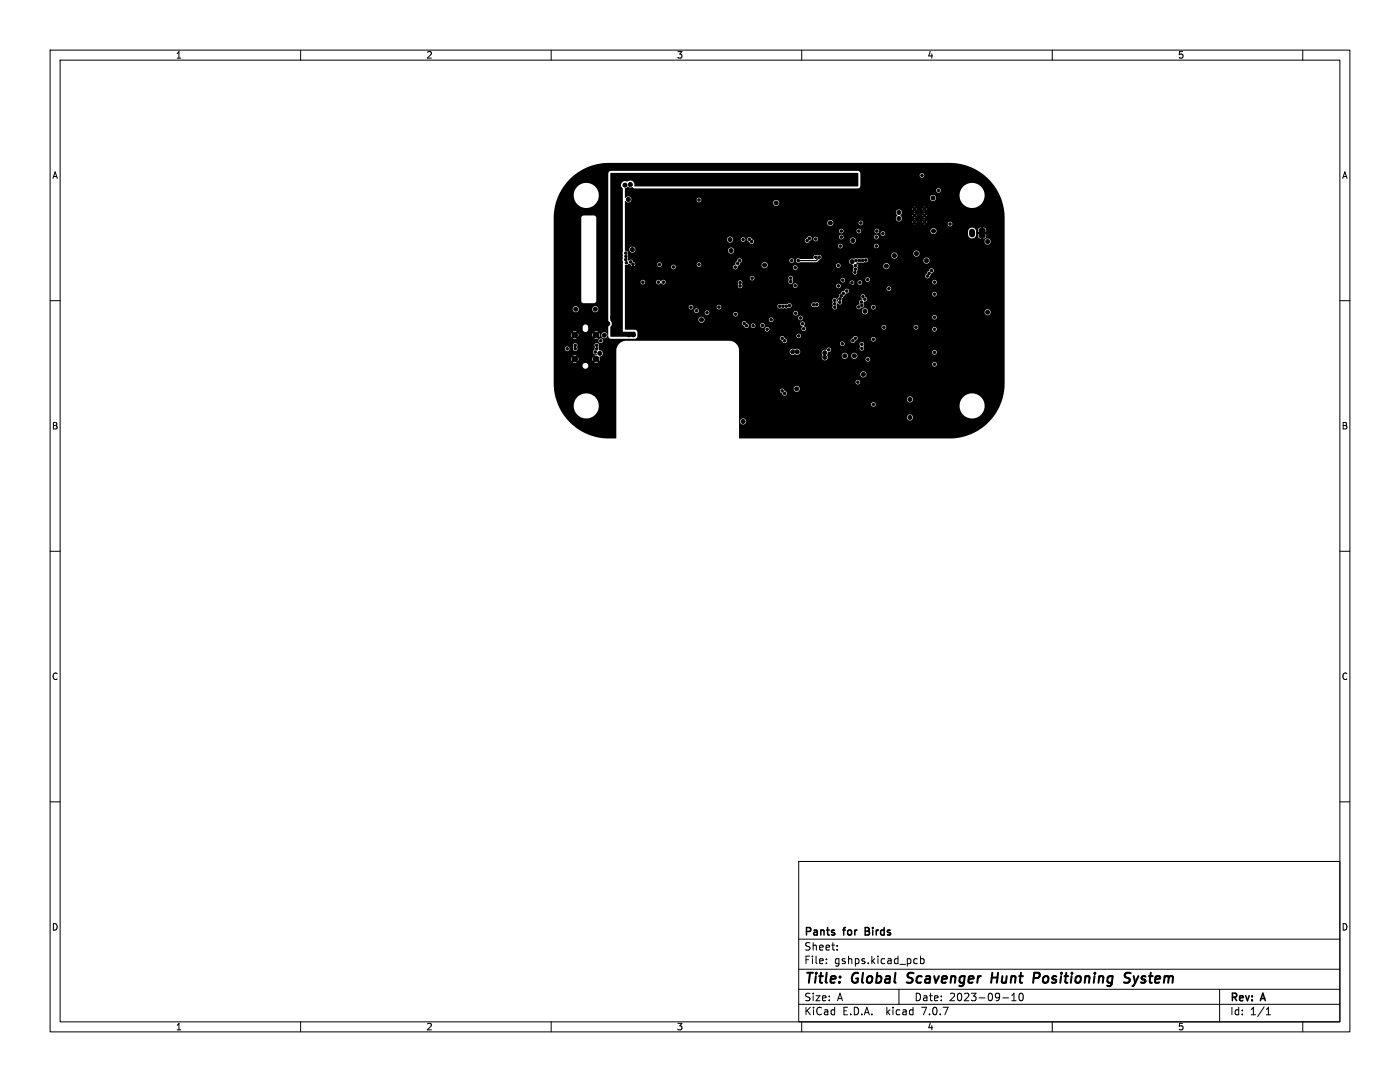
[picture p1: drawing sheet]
<svg xmlns="http://www.w3.org/2000/svg" width="279mm" height="216mm" viewBox="0 0 279 216" stroke-linecap="round" stroke-linejoin="round" font-family="sans-serif">
<defs><g id="words">
<g font-size="2.8">
<text x="160.4" y="196.8">Title:</text>
<text x="170.1" y="196.8">Global</text>
<text x="181.9" y="196.8">Scavenger</text>
<text x="199.5" y="196.8">Hunt</text>
<text x="208.6" y="196.8">Positioning</text>
<text x="227.6" y="196.8">System</text>
</g>
<g font-size="2.1">
<text x="160.4" y="189.9">Sheet:</text>
<text x="160.4" y="187.1">Pants</text>
<text x="168.4" y="187.1">for</text>
<text x="173.3" y="187.1">Birds</text>
<text x="160.4" y="192.6">File:</text>
<text x="166.5" y="192.6">gshps.kicad_pcb</text>
<text x="160.4" y="202.8">KiCad</text>
<text x="160.4" y="200">Size:</text>
<text x="167" y="200">A</text>
<text x="168.1" y="202.8">E.D.A.</text>
<text x="177" y="202.8">kicad</text>
<text x="182.4" y="200">Date:</text>
<text x="184.2" y="202.8">7.0.7</text>
<text x="189.4" y="200">2023-09-10</text>
<text x="245.4" y="200.2">Rev:</text>
<text x="245.4" y="202.8">Id:</text>
<text x="249.5" y="202.8">1/1</text>
<text x="251.8" y="200.2">A</text>
</g>
<g font-size="1.8">
<text x="35" y="11.9">1</text>
<text x="85" y="11.9">2</text>
<text x="135" y="11.9">3</text>
<text x="185" y="11.9">4</text>
<text x="235" y="11.9">5</text>
<text x="10.3" y="35.9">A</text>
<text x="267.7" y="35.9">A</text>
<text x="10.3" y="85.9">B</text>
<text x="267.7" y="85.9">B</text>
<text x="10.3" y="135.9">C</text>
<text x="267.7" y="135.9">C</text>
<text x="10.3" y="185.9">D</text>
<text x="267.7" y="185.9">D</text>
<text x="35" y="205.8">1</text>
<text x="85" y="205.8">2</text>
<text x="135" y="205.8">3</text>
<text x="185" y="205.8">4</text>
<text x="235" y="205.8">5</text>
</g>
</g></defs>
<g fill="none" stroke="#000" stroke-width=".2">
<path d="M10 10h259.4v195.9h-259.4zM12 12h255.4v191.9h-255.4zM60 10v2M110 10v2M160 10v2M210 10v2M260 10v2M10 60h2M267.4 60h2M10 110h2M267.4 110h2M10 160h2"/>
<path d="M267.4 160h2M159.4 171.9h108v32h-108zM159.4 197.4h108M159.4 193.4h108M159.4 187.4h108M164.9 192.1v.2M164.9 191.4v.1M167.1 189.4v.2M167.1 188.7v.1M179.4 197.4v3M182.6 191.3l.5 .1M183.1 192.2l-.5 .1"/>
<path d="M183.7 191.4l.4-.1 .3 .3-.1 .6h-.6M183.7 190.8v1.5M200.1 199.1h1.2M201.9 199.7h.9M201.9 198.6l.5-.4v1.5M203.6 198.3l.1-.1a.8 .8 0 0 1 .5 .7 .8 .8 0 0 1-.5 .8 1 1 0 0 1-.1-1.4zM243.4 197.4v6.5M60 203.9v2M110 203.9v2M159.4 200.4h108M160 203.9v2M210 203.9v2"/>
<path d="M252.7 202.5h.9M252.7 201.4l.4-.4v1.5M260 203.9v2"/>
</g>
<path d="M180.9 196l.3 .1M181.3 194.3l-.1 .6M197.9 195.1h1.2M198 194.1l-.2 2M206.4 194.1l1 .1a.58 .58 0 0 1-.3 1h-.8M224.8 195.1l.5 .1a.51 .51 0 0 1 .1 .6 .51 .51 0 0 1-.4 .3h-.4M224.9 194.1l.8 .1M226.2 194.8l.4 1.3M226.6 196.1l-.3 .5-.3 .2M227.2 194.8l-.6 1.3" fill="none" stroke="#000" stroke-width=".4"/>
<path d="M172.7 185.8h.5M173.2 185.1h-.5v1.5h.5" fill="none" stroke="#000" stroke-width=".3"/>
<g fill="#000" stroke="#000" stroke-width=".2">
<path d="M195.5 45.7l.8-.1 .3 .2v1.3l-.2 .3h-.7l-.3-.2z"/>
<circle cx="124.7" cy="36.9" r=".4"/>
<circle cx="125.4" cy="39.8" r=".4"/>
<circle cx="125.8" cy="36.8" r=".4"/>
<circle cx="139.5" cy="39.9" r=".25"/>
<circle cx="168.1" cy="38.5" r=".4"/>
<circle cx="169" cy="36.5" r=".4"/>
<circle cx="169" cy="35.5" r=".4"/>
<circle cx="170.5" cy="35.5" r=".4"/>
<circle cx="170.5" cy="36.5" r=".4"/>
<circle cx="184" cy="35" r=".25"/>
<circle cx="186.2" cy="39.5" r=".4"/>
<circle cx="187.3" cy="38" r=".25"/>
<circle cx="124.9" cy="51.8" r=".25"/>
<circle cx="124.9" cy="50.5" r=".25"/>
<circle cx="124.9" cy="51.1" r=".25"/>
<circle cx="125" cy="52.4" r=".25"/>
<circle cx="125.9" cy="52.3" r=".25"/>
<circle cx="126.2" cy="48.7" r=".4"/>
<circle cx="126.2" cy="49.8" r=".4"/>
<circle cx="126.3" cy="52.7" r=".25"/>
<circle cx="126.4" cy="53.5" r=".4"/>
<circle cx="128.3" cy="56.3" r=".25"/>
<circle cx="130.7" cy="52.9" r=".4"/>
<circle cx="131.4" cy="56.3" r=".25"/>
<circle cx="131.6" cy="52.8" r=".25"/>
<circle cx="132.4" cy="45.5" r=".4"/>
<circle cx="132.4" cy="56.3" r=".25"/>
<circle cx="132.5" cy="50" r=".4"/>
<circle cx="132.5" cy="42.5" r=".4"/>
<circle cx="133.6" cy="47" r=".4"/>
<circle cx="134.4" cy="53.3" r=".25"/>
<circle cx="135.5" cy="45.7" r=".4"/>
<circle cx="136.8" cy="48.3" r=".4"/>
<circle cx="139.5" cy="52.8" r=".25"/>
<circle cx="143" cy="45.5" r=".4"/>
<circle cx="143.9" cy="43.6" r=".4"/>
<circle cx="143.9" cy="41.4" r=".4"/>
<circle cx="143.9" cy="42.5" r=".4"/>
<circle cx="144.4" cy="45.1" r=".4"/>
<circle cx="145.7" cy="47.8" r=".4"/>
<circle cx="145.9" cy="50" r=".4"/>
<circle cx="146.8" cy="53.3" r=".25"/>
<circle cx="147.2" cy="52.6" r=".25"/>
<circle cx="147.6" cy="52" r=".25"/>
<circle cx="147.7" cy="56.4" r=".25"/>
<circle cx="147.7" cy="57" r=".25"/>
<circle cx="148.3" cy="47.8" r=".25"/>
<circle cx="149.6" cy="47.8" r=".25"/>
<circle cx="149.7" cy="46.4" r=".25"/>
<circle cx="150" cy="48.2" r=".25"/>
<circle cx="150.1" cy="55.5" r=".25"/>
<circle cx="151" cy="57.7" r=".4"/>
<circle cx="152.3" cy="59" r=".4"/>
<circle cx="152.6" cy="52.9" r=".4"/>
<circle cx="154.8" cy="42.1" r=".4"/>
<circle cx="154.9" cy="40.5" r=".4"/>
<circle cx="156" cy="43.1" r=".4"/>
<circle cx="156.4" cy="53.4" r=".25"/>
<circle cx="156.4" cy="57" r=".25"/>
<circle cx="156.8" cy="49.2" r=".4"/>
<circle cx="157.8" cy="56.2" r=".25"/>
<circle cx="157.8" cy="54.5" r=".25"/>
<circle cx="157.8" cy="55.5" r=".25"/>
<circle cx="158" cy="52" r=".25"/>
<circle cx="158.4" cy="59.2" r=".25"/>
<circle cx="158.4" cy="60" r=".25"/>
<circle cx="158.5" cy="54.5" r=".25"/>
<circle cx="158.7" cy="53.4" r=".25"/>
<circle cx="158.7" cy="57" r=".25"/>
<circle cx="158.9" cy="41.5" r=".4"/>
<circle cx="159.3" cy="52" r=".25"/>
<circle cx="161" cy="55" r=".25"/>
<circle cx="161" cy="57" r=".25"/>
<circle cx="161" cy="56" r=".25"/>
<circle cx="161" cy="58" r=".25"/>
<circle cx="161" cy="54" r=".25"/>
<circle cx="161.1" cy="48" r=".25"/>
<circle cx="161.4" cy="46.3" r=".25"/>
<circle cx="161.5" cy="47.6" r=".25"/>
<circle cx="162" cy="58" r=".25"/>
<circle cx="162" cy="54" r=".25"/>
<circle cx="162.8" cy="51.3" r=".25"/>
<circle cx="162.8" cy="47.7" r=".25"/>
<circle cx="163" cy="48.8" r=".25"/>
<circle cx="163" cy="54" r=".25"/>
<circle cx="163" cy="58" r=".25"/>
<circle cx="163.5" cy="51.3" r=".25"/>
<circle cx="163.5" cy="43.3" r=".4"/>
<circle cx="164" cy="48.8" r=".25"/>
<circle cx="164" cy="58" r=".25"/>
<circle cx="164" cy="54" r=".25"/>
<circle cx="165" cy="55" r=".25"/>
<circle cx="165" cy="57" r=".25"/>
<circle cx="165" cy="56" r=".25"/>
<circle cx="165" cy="58" r=".25"/>
<circle cx="165" cy="54" r=".25"/>
<circle cx="165.7" cy="44.5" r=".4"/>
<circle cx="166.6" cy="59.9" r=".25"/>
<circle cx="167.3" cy="53" r=".25"/>
<circle cx="167.3" cy="57.1" r=".25"/>
<circle cx="167.6" cy="59.6" r=".25"/>
<circle cx="167.7" cy="49.1" r=".25"/>
<circle cx="167.9" cy="59.1" r=".25"/>
<circle cx="167.9" cy="46.1" r=".25"/>
<circle cx="167.9" cy="47.3" r=".25"/>
<circle cx="168.2" cy="55.9" r=".25"/>
<circle cx="168.3" cy="58.5" r=".25"/>
<circle cx="168.4" cy="44.5" r=".4"/>
<circle cx="169" cy="58.1" r=".25"/>
<circle cx="169.7" cy="57" r=".25"/>
<circle cx="169.7" cy="53" r=".25"/>
<circle cx="170" cy="56.4" r=".25"/>
<circle cx="170.1" cy="52.2" r=".4"/>
<circle cx="170.2" cy="48" r=".4"/>
<circle cx="170.6" cy="54.3" r=".25"/>
<circle cx="170.7" cy="53.7" r=".25"/>
<circle cx="170.7" cy="53" r=".25"/>
<circle cx="170.8" cy="52" r=".25"/>
<circle cx="171.4" cy="46.1" r=".25"/>
<circle cx="171.5" cy="52" r=".25"/>
<circle cx="171.6" cy="56.4" r=".25"/>
<circle cx="171.8" cy="44.5" r=".25"/>
<circle cx="172.1" cy="50" r=".4"/>
<circle cx="172.2" cy="52" r=".25"/>
<circle cx="172.2" cy="59.2" r=".25"/>
<circle cx="172.6" cy="59.7" r=".25"/>
<circle cx="172.8" cy="51.9" r=".25"/>
<circle cx="173.2" cy="55.8" r=".25"/>
<circle cx="174.9" cy="49.1" r=".25"/>
<circle cx="174.9" cy="47.3" r=".25"/>
<circle cx="175" cy="46.1" r=".25"/>
<circle cx="175.1" cy="50" r=".4"/>
<circle cx="175.6" cy="41" r=".4"/>
<circle cx="176.2" cy="46.6" r=".25"/>
<circle cx="176.9" cy="41.9" r=".4"/>
<circle cx="176.9" cy="53.1" r=".4"/>
<circle cx="177.4" cy="57.6" r=".25"/>
<circle cx="178.5" cy="51" r=".4"/>
<circle cx="178.8" cy="45.3" r=".4"/>
<circle cx="179.4" cy="43.6" r=".4"/>
<circle cx="179.4" cy="42.4" r=".4"/>
<circle cx="182.5" cy="41.7" r=".25"/>
<circle cx="182.5" cy="43" r=".25"/>
<circle cx="182.5" cy="44.3" r=".25"/>
<circle cx="182.9" cy="50.6" r=".4"/>
<circle cx="184.5" cy="41.7" r=".25"/>
<circle cx="184.5" cy="43" r=".25"/>
<circle cx="184.5" cy="44.3" r=".25"/>
<circle cx="184.9" cy="52" r=".4"/>
<circle cx="185.1" cy="55.1" r=".25"/>
<circle cx="185.4" cy="54.5" r=".25"/>
<circle cx="185.9" cy="54" r=".25"/>
<circle cx="186.3" cy="46.1" r=".4"/>
<circle cx="186.5" cy="58.7" r=".25"/>
<circle cx="186.5" cy="56.3" r=".25"/>
<circle cx="187" cy="54.5" r=".4"/>
<circle cx="188.1" cy="44.7" r=".4"/>
<circle cx="189.6" cy="44.7" r=".25"/>
<circle cx="196" cy="54.5" r=".4"/>
<circle cx="197.1" cy="48.2" r=".4"/>
<circle cx="112.3" cy="71.4" r=".4"/>
<circle cx="113.2" cy="69.6" r=".25"/>
<circle cx="114.7" cy="66.9" r=".55"/>
<circle cx="114.7" cy="71.6" r=".55"/>
<circle cx="114.8" cy="69.6" r=".25"/>
<circle cx="114.8" cy="68.9" r=".25"/>
<circle cx="114.9" cy="61.7" r=".4"/>
<circle cx="118.8" cy="70.2" r=".25"/>
<circle cx="118.8" cy="61.7" r=".4"/>
<circle cx="119" cy="66.9" r=".55"/>
<circle cx="119" cy="71.6" r=".55"/>
<circle cx="119.1" cy="68.9" r=".25"/>
<circle cx="119.1" cy="69.6" r=".25"/>
<circle cx="119.7" cy="70.5" r=".4"/>
<circle cx="119.9" cy="68" r=".25"/>
<circle cx="120.6" cy="66.9" r=".4"/>
<circle cx="121.3" cy="64.6" r=".4"/>
<circle cx="122.3" cy="63.3" r=".4"/>
<circle cx="125.5" cy="66.8" r=".4"/>
<circle cx="125.7" cy="63" r=".4"/>
<circle cx="126.4" cy="66.8" r=".4"/>
<circle cx="126.7" cy="63" r=".4"/>
<circle cx="137.9" cy="61.3" r=".25"/>
<circle cx="139" cy="62" r=".25"/>
<circle cx="140" cy="63.8" r=".4"/>
<circle cx="141.1" cy="62.4" r=".25"/>
<circle cx="142.5" cy="63.8" r=".4"/>
<circle cx="143.5" cy="61.3" r=".25"/>
<circle cx="146.8" cy="62.7" r=".25"/>
<circle cx="148.5" cy="64.5" r=".25"/>
<circle cx="148.9" cy="66.4" r=".25"/>
<circle cx="149" cy="65" r=".25"/>
<circle cx="150.3" cy="65" r=".25"/>
<circle cx="152.2" cy="64.9" r=".25"/>
<circle cx="153.1" cy="65.7" r=".25"/>
<circle cx="153.9" cy="63.8" r=".25"/>
<circle cx="155.6" cy="61.1" r=".25"/>
<circle cx="156.1" cy="67.5" r=".25"/>
<circle cx="156.1" cy="78" r=".25"/>
<circle cx="156.2" cy="61.1" r=".25"/>
<circle cx="156.6" cy="78.5" r=".25"/>
<circle cx="156.6" cy="68" r=".25"/>
<circle cx="156.9" cy="61.1" r=".25"/>
<circle cx="157.5" cy="61" r=".25"/>
<circle cx="158.2" cy="73.3" r=".4"/>
<circle cx="158.2" cy="70.2" r=".4"/>
<circle cx="158.4" cy="60.8" r=".25"/>
<circle cx="158.8" cy="62.5" r=".25"/>
<circle cx="159" cy="77.6" r=".4"/>
<circle cx="159.1" cy="70.2" r=".4"/>
<circle cx="159.2" cy="73.3" r=".4"/>
<circle cx="159.4" cy="67" r=".25"/>
<circle cx="159.7" cy="63.4" r=".25"/>
<circle cx="160.2" cy="64.6" r=".25"/>
<circle cx="160.4" cy="65.6" r=".25"/>
<circle cx="161.1" cy="62" r=".25"/>
<circle cx="162.1" cy="62.9" r=".25"/>
<circle cx="162.4" cy="60.8" r=".25"/>
<circle cx="162.8" cy="73.3" r=".4"/>
<circle cx="163" cy="60.8" r=".25"/>
<circle cx="163.5" cy="65.4" r=".4"/>
<circle cx="163.7" cy="73.3" r=".4"/>
<circle cx="164.6" cy="70.4" r=".4"/>
<circle cx="164.6" cy="71.3" r=".4"/>
<circle cx="165" cy="75.8" r=".4"/>
<circle cx="165.4" cy="69.8" r=".25"/>
<circle cx="165.9" cy="75.8" r=".4"/>
<circle cx="166.6" cy="60.6" r=".25"/>
<circle cx="166.6" cy="61.3" r=".25"/>
<circle cx="167.6" cy="60.3" r=".25"/>
<circle cx="168.1" cy="68.6" r=".25"/>
<circle cx="168.6" cy="71" r=".4"/>
<circle cx="169.5" cy="62.6" r=".4"/>
<circle cx="170.2" cy="68" r=".25"/>
<circle cx="170.5" cy="71" r=".4"/>
<circle cx="170.7" cy="67.5" r=".25"/>
<circle cx="171.2" cy="76.3" r=".25"/>
<circle cx="171.4" cy="61.2" r=".25"/>
<circle cx="171.9" cy="60.3" r=".25"/>
<circle cx="172" cy="68.7" r=".25"/>
<circle cx="172" cy="69.5" r=".25"/>
<circle cx="172" cy="60.9" r=".25"/>
<circle cx="172.3" cy="74.7" r=".4"/>
<circle cx="172.6" cy="62.1" r=".4"/>
<circle cx="173.2" cy="71.7" r=".25"/>
<circle cx="174.3" cy="67.7" r=".25"/>
<circle cx="174.3" cy="61.3" r=".25"/>
<circle cx="175.2" cy="71.7" r=".4"/>
<circle cx="176.4" cy="65.3" r=".25"/>
<circle cx="176.5" cy="69" r=".4"/>
<circle cx="178.4" cy="71.7" r=".4"/>
<circle cx="181.6" cy="79.7" r=".4"/>
<circle cx="182.5" cy="69" r=".4"/>
<circle cx="182.8" cy="65.3" r=".25"/>
<circle cx="185.4" cy="79.7" r=".4"/>
<circle cx="185.4" cy="76.9" r=".4"/>
<circle cx="186.5" cy="72.7" r=".25"/>
<circle cx="186.5" cy="65.7" r=".25"/>
<circle cx="186.5" cy="63.3" r=".25"/>
<circle cx="186.5" cy="70.3" r=".25"/>
<circle cx="187" cy="68.5" r=".4"/>
<circle cx="187" cy="61.5" r=".4"/>
<circle cx="196" cy="68.5" r=".4"/>
<circle cx="196" cy="61.5" r=".4"/>
<circle cx="197.1" cy="62.3" r=".4"/>
<circle cx="148.3" cy="84.1" r=".4"/>
<circle cx="148.3" cy="82.8" r=".4"/>
<circle cx="148.3" cy="81.5" r=".4"/>
<circle cx="157.9" cy="84.9" r=".4"/>
<circle cx="164.2" cy="84.9" r=".4"/>
<circle cx="174.3" cy="80.7" r=".25"/>
<circle cx="175.2" cy="82.2" r=".4"/>
<circle cx="178.5" cy="82.2" r=".4"/>
<circle cx="181.6" cy="83.3" r=".4"/>
<circle cx="185.4" cy="86" r=".4"/>
<circle cx="185.4" cy="83.3" r=".4"/>
</g>
<path d="M194 46.2v.6" fill="none" stroke="#000" stroke-width="1.2"/>
<path d="M163.5 51.3l-.6 .7h-3.6" fill="none" stroke="#000" stroke-width=".25"/>
<path d="M121.8 34.6l49.4-.1 .1 .1v2.5l-.1 .1h-44.6a.92 .92 0 0 0-.4-1.1 .92 .92 0 0 0-1.1 .1 .83 .83 0 0 0-1.1 .4 .83 .83 0 0 0 .3 1.1v28.5h2.4l.1 .9-4.9 .1-.1-2a.86 .86 0 0 0 0-1.3zM113.6 35.8a11 11 0 0 1 7.9-3.3h68l1.6 .1 1.6 .4a11 11 0 0 1 7.8 10.5v33l-.1 1.6a11 11 0 0 1-10.9 9.4h-41.9l-.1-3.4h.2a.61 .61 0 0 0 .8 .6 .61 .61 0 0 0 .2-1 .61 .61 0 0 0-1 .2v.2h-.2v-.8h33.5a.61 .61 0 0 0 .9 .5 .61 .61 0 0 0 .1-1 .61 .61 0 0 0-1 .3v.2h-33.5v-2.1h44a2.51 2.51 0 0 0 3.8 1.9 2.51 2.51 0 0 0 0-4.2 2.51 2.51 0 0 0-3.8 1.9v.4h-44v-.5h26.3a.46 .46 0 0 0 .7 .4 .46 .46 0 0 0 .1-.7 .46 .46 0 0 0-.7 .2l-.1 .1h-26.3v-1h33.5a.61 .61 0 0 0 .9 .5 .61 .61 0 0 0 .1-1 .61 .61 0 0 0-1 .3v.2h-33.5v-1.7h8.1l.2 .3 .2 .2a.5 .5 0 0 0 .5 .5 .5 .5 0 0 0 .5-.5 .5 .5 0 0 0-.4-.5l-.3-.4h2.1a.61 .61 0 0 0 .9 .5 .61 .61 0 0 0 .1-1 .61 .61 0 0 0-1 .3v.2h-2.1a.45 .45 0 0 0-.7 .4h-8.1v-1.7h23.2l.1 .1a.46 .46 0 0 0 .7 .2 .46 .46 0 0 0-.1-.8 .46 .46 0 0 0-.7 .5h-23.2v-1.6h24.2v.2a.61 .61 0 0 0 1 .3 .61 .61 0 0 0-.1-1 .61 .61 0 0 0-.9 .5h-24.2v-2h38.5l.1 .1a.45 .45 0 0 0 .7 .2 .45 .45 0 0 0-.1-.7 .45 .45 0 0 0-.7 .4h-38.5v-1.4h16.5l.2 .4 .4 .2 .4-.2h7.7l.1 .1a.46 .46 0 0 0 .7 .2 .46 .46 0 0 0-.1-.7 .46 .46 0 0 0-.7 .4h-7.7l.2-.4-.1-.3h2.9a.61 .61 0 0 0 .6 .6 .61 .61 0 0 0 .6-.6h.7v.2a.61 .61 0 0 0 1 .3 .61 .61 0 0 0-.1-1 .61 .61 0 0 0-.9 .5h-.7v-.2a.61 .61 0 0 0-.7-.4 .61 .61 0 0 0-.5 .6h-2.9l-.1-.1 .2-.6h20.8a.46 .46 0 0 0 .7 .4 .46 .46 0 0 0 .1-.7 .46 .46 0 0 0-.7 .2l-.1 .1h-20.7a.49 .49 0 0 0 .5-.5 .49 .49 0 0 0-.5-.5 .49 .49 0 0 0-.4 .5 .66 .66 0 0 0-.8 .3 .66 .66 0 0 0 0 .8l-.1 .4h-16.5v-1.1h10.1l.2 .4 .4 .2a.48 .48 0 0 1 .7 0 .63 .63 0 0 0 .8-.8 .63 .63 0 0 0-1.1-.3 .6 .6 0 0 0-.7 0 .6 .6 0 0 0-.3 .5h-10.1l-.1-.8-.5-.8h20.7l.2 .3a.45 .45 0 0 0 .7-.2h3l.1 .1a.42 .42 0 0 1-.1 .7 .48 .48 0 0 0 .8 .4 .48 .48 0 0 0 0-.9 .46 .46 0 0 0-.1-.7 .46 .46 0 0 0-.7 .4h-3l.1-.1a.46 .46 0 0 0-.5-.5 .46 .46 0 0 0-.5 .5h-20.7l-.5-.4-.8-.2h-20.7l-.8 .2a2 2 0 0 0-1.1 1.4v17.8h-2.8a11 11 0 0 1-8.7-6.2h3v.3a2.51 2.51 0 0 0 4.1 1.5 2.51 2.51 0 0 0-.6-4.3 2.51 2.51 0 0 0-3.5 2.5h-3l-.5-1.5-.4-1.9-.1-4.8h5.7l.1 .2a.59 .59 0 0 0 .9 .2 .59 .59 0 0 0-.1-.9 .59 .59 0 0 0-.9 .5h-5.7v-1.3h3.4l.1 .3 .4-.2 .1 .3-.2 .2 .4 .1 .4-.1-.2-.4 .2-.1 .2 .2 .1-.3h2.8l.1 .3 .4-.2 .1 .3-.2 .2 .4 .1 .4-.1-.3-.3 .2-.2 .4 .2-.1-.9a.65 .65 0 0 0 .7-.7 .65 .65 0 0 0-.8-.6l-.1-.5a.5 .5 0 0 0 .1-.7 .5 .5 0 0 0-.8 0 .5 .5 0 0 0 .1 .7l-.1 .4a.54 .54 0 0 0-.3 .8 .54 .54 0 0 0 .7 .2v.2l-.5 .1 .2 .3-.2 .2-.3-.2-.1 .4h-2.8l-.1-.4-.3 .2-.2-.3 .3-.2-.4-.1-.4 .1 .2 .4-.2 .1-.3-.2-.1 .4h-3.4v-2.1h2.2a.45 .45 0 0 0 .5 .5 .45 .45 0 0 0 .5-.5h.6l.1 .1a.49 .49 0 0 0 .7 .2 .49 .49 0 0 0 .1-.7 .48 .48 0 0 0-.2-.6 .48 .48 0 0 0-.6 .1 .48 .48 0 0 0 0 .6l-.1 .3h-.6l-.1-.1a.46 .46 0 0 0-.5-.4 .46 .46 0 0 0-.4 .5h-2.2v-1.6h8.9l.1 .1a.45 .45 0 0 0 .7 .2 .45 .45 0 0 0-.1-.7 .45 .45 0 0 0-.7 .4h-8.9v-1.1h3.4l.1 .3 .4-.2 .1 .3-.2 .2 .4 .1 .4-.1-.3-.3 .2-.2 .3 .2 .1-.3h2.8l.1 .3 .4-.2 .1 .3-.2 .2 .4 .1 .4-.1-.3-.3 .2-.2 .3 .2 .1-.3h.3a.62 .62 0 0 0 .6 .6 .62 .62 0 0 0 .6-.6h.2a.58 .58 0 0 0 .5 .7l33.7-.1 .2 .3 .3 .2a.5 .5 0 0 0 .4 .4 .5 .5 0 0 0 .6-.4h12.6l.1 .1a.53 .53 0 0 0 .5 .3 .53 .53 0 0 0 .5-.4l.3-.3h2.7l.1 .1a.46 .46 0 0 0 .7 .2 .46 .46 0 0 0-.1-.7 .46 .46 0 0 0-.7 .4l-2.7-.1a.5 .5 0 0 0-.4-.6 .5 .5 0 0 0-.5 .5l-.3 .1-.2 .4h-12.6l-.2-.3-.3-.2a.5 .5 0 0 0-.4-.4 .5 .5 0 0 0-.6 .4h-28.6l.2-.5h31.7a.45 .45 0 0 0 .7 .4 .45 .45 0 0 0 .1-.7 .45 .45 0 0 0-.7 .2l-.1 .1h-31.7v-.8l-.2-.3-2.3-.2h27.9l.1 .1a.45 .45 0 0 0 .7 .2 .45 .45 0 0 0-.1-.7 .45 .45 0 0 0-.7 .4h-27.9v-1.2h23.4l.1 .4 .3 .1a.49 .49 0 0 0 .4 .4 .49 .49 0 0 0 .5-.4h.4l.1 .1a.45 .45 0 0 0 .5 .3 .45 .45 0 0 0 .3-.5h1v.2a.45 .45 0 0 0 .7 .2 .45 .45 0 0 0 .1-.7h7.2l.1 .2 .4 .4a.46 .46 0 0 0-.2 .6 .46 .46 0 0 0 .6 .2 .46 .46 0 0 0 .1-.7h15.2l.1 .2a.46 .46 0 0 0 .5 .2 .46 .46 0 0 0 .4-.4h5.4l.2 .3 .2 .2 3.3-.1 .1 .1a.45 .45 0 0 0 .7 .2 .45 .45 0 0 0-.1-.7 .45 .45 0 0 0-.7 .4h-3l.1-.1a.46 .46 0 0 0-.1-.7 .46 .46 0 0 0-.7 .4h-5.4l-.1-.1a.46 .46 0 0 0-.5-.4 .46 .46 0 0 0-.4 .5h-15.2l-.3-.3a.46 .46 0 0 0 0-.8 .46 .46 0 0 0-.7 .4h-7.2a.46 .46 0 0 0-.5-.1 .46 .46 0 0 0-.3 .4h-1a.46 .46 0 0 0-.5-.4 .46 .46 0 0 0-.4 .5h-.4l-.1-.3-.3-.2a.49 .49 0 0 0-.4-.4 .49 .49 0 0 0-.5 .4h-23.4v-.7h14.7l.2 .4 .2 .2a.61 .61 0 0 0 .8-.6h12.8l.1 .1a.45 .45 0 0 0 .6 .3 .45 .45 0 0 0 .1-.8h5.1v.2a.45 .45 0 0 0 .6 .3 .45 .45 0 0 0 .3-.6h25.8l.1 .1a.45 .45 0 0 0 .7 .2 .45 .45 0 0 0-.1-.7 .45 .45 0 0 0-.7 .4l-25.9-.1a.46 .46 0 0 0-.5-.2 .46 .46 0 0 0-.3 .4h-5.2a.46 .46 0 0 0-.7 .4h-12.8v-.2a.61 .61 0 0 0-.7-.4 .61 .61 0 0 0-.5 .6h-14.7v-1.8h13.8l.1 .1a.46 .46 0 0 0 .6 .3h1.4l.1 .2a.45 .45 0 0 0 .7 .1h4.9l.1 .1a.45 .45 0 0 0 .6 .3 .45 .45 0 0 0 .2-.6h11.1l.1 .1a.45 .45 0 0 0 .7 .3 .45 .45 0 0 0-.1-.8h13l.3 .5a.61 .61 0 0 0 .9-.3h23.3v.2a.61 .61 0 0 0 1 .3 .61 .61 0 0 0-.1-1 .61 .61 0 0 0-.9 .5h-23.3a.61 .61 0 0 0-.5-.8 .61 .61 0 0 0-.7 .6l-13.3-.1-.3 .3-.1 .2h-11.1a.45 .45 0 0 0-.5-.2 .45 .45 0 0 0-.4 .4l-4.8-.1a.46 .46 0 0 0-.3-.6 .46 .46 0 0 0-.6 .4h-1.4l.1-.1a.46 .46 0 0 0-.1-.7 .46 .46 0 0 0-.7 .4h-13.8v-.7h12.7l.1 .1a.45 .45 0 0 0 .5 .3 .45 .45 0 0 0 .4-.4h4.6v.1a.45 .45 0 0 0 .6 .3 .45 .45 0 0 0 .3-.6h11.2l.1 .1a.52 .52 0 0 0 .8 .3h1l.3-.1a.45 .45 0 0 0 .5-.1 .45 .45 0 0 0 .2-.5h3.9v.1a.52 .52 0 0 0 .9 .3 .47 .47 0 0 0 .6-.2 .47 .47 0 0 0-.1-.6 .47 .47 0 0 0-.7 0 .45 .45 0 0 0-.4 0 .45 .45 0 0 0-.3 .4h-3.9a.58 .58 0 0 0-.9-.1h-1.2a.45 .45 0 0 0-.5 0 .45 .45 0 0 0-.3 .4h-11.2a.45 .45 0 0 0-.5-.3 .45 .45 0 0 0-.4 .5h-4.6l-.1-.1a.46 .46 0 0 0-.5-.4 .46 .46 0 0 0-.4 .5h-12.7v-1.4h41.4l.1 1.1a.46 .46 0 0 0 .2 .7 .46 .46 0 0 0 .6-.5h3.9l.1 .2a.53 .53 0 0 0 .5 .3 .53 .53 0 0 0 .4-.3l1.9-.1a.46 .46 0 0 0 .7 .4 .46 .46 0 0 0 .1-.7 .46 .46 0 0 0-.7 .2l-.1 .1h-1.6l.3-.3a.6 .6 0 0 1 0-.9 .48 .48 0 0 0 .5-.3 .48 .48 0 0 0-.3-.6 .47 .47 0 0 0-.5-.4 .47 .47 0 0 0-.5 .4 .47 .47 0 0 0 .4 .5v.1a.57 .57 0 0 0-.6 .3 .57 .57 0 0 0 .1 .6l-.1 .1a.45 .45 0 0 0-.6 .4h-3.9l-.1-.2 .2-.5a.55 .55 0 0 0 .8 .2 .55 .55 0 0 0 .1-.8l.1-.4 .6-.8h17.3a.46 .46 0 0 0 .7 .4 .46 .46 0 0 0 .1-.7 .46 .46 0 0 0-.7 .2l-.1 .1h-17.3l.1-.2a.46 .46 0 0 0 .6-.3 .46 .46 0 0 0-.4-.6 .46 .46 0 0 0-.5 .5h-.1a.54 .54 0 0 0-.6 .5l-.3 .2-.1 .4a.69 .69 0 0 0-.2 .8l-.2 .4-.1-.1 .1-.2a.46 .46 0 0 0-.4-.6 .46 .46 0 0 0-.5 .4h-41.4v-2.3h52.2l.1 .1a.46 .46 0 0 0 .7 .2 .46 .46 0 0 0-.1-.7 .46 .46 0 0 0-.7 .4h-52.2v-.6h22.5l.1 .2a.45 .45 0 0 0 .5 .3 .45 .45 0 0 0 .3-.5h10.1l.1 .1a.45 .45 0 0 0 .4 .4 .45 .45 0 0 0 .4-.4h7.8v.1a.45 .45 0 0 0 .7 .2 .45 .45 0 0 0-.1-.8 .45 .45 0 0 0-.6 .5l-7.7-.1a.46 .46 0 0 0-.5-.5 .46 .46 0 0 0-.5 .5h-10.1l-.1-.3 .1-.5h9.2a.45 .45 0 0 0 .4 .4 .45 .45 0 0 0 .5-.2h11.4v.3a.45 .45 0 0 0 .6 .2 .45 .45 0 0 0 .3-.5h.7v.2a.45 .45 0 0 0 .6 .2 .45 .45 0 0 0 .3-.5h13.9l.1 .1a.46 .46 0 0 0 .7 .2 .46 .46 0 0 0-.1-.7 .46 .46 0 0 0-.7 .4h-14a.46 .46 0 0 0-.5-.4 .46 .46 0 0 0-.3 .5l-.7-.1a.46 .46 0 0 0-.5-.3 .46 .46 0 0 0-.4 .4h-11.4l-.1-.5h9.6l.1 .1a.45 .45 0 0 0 .5 .3 .45 .45 0 0 0 .3-.5h4.1v.1a.45 .45 0 0 0 .8 .2 .45 .45 0 0 0-.2-.7 .45 .45 0 0 0-.6 .4h-4.1a.46 .46 0 0 0-.5-.4 .46 .46 0 0 0-.4 .5h-9.6l.1-.5-.2-.3h26.6a.5 .5 0 0 0 .6 .4 .5 .5 0 0 0 .4-.5l.3-.5a.53 .53 0 0 0 .4-.4 .53 .53 0 0 0-.2-.5 .68 .68 0 0 0-.7 .5l-.4 .2-.4 .8h-26.6a.51 .51 0 0 0-.6 .2 .51 .51 0 0 0 .1 .6l-.2 .3h-9.2a.5 .5 0 0 0-.7-.1 .5 .5 0 0 0-.1 .7l-.1 .2h-22.5v-.7h3.1l.1 .2a.46 .46 0 0 0 .5 .2 .46 .46 0 0 0 .4-.4h2.1l.1 .2a.52 .52 0 0 0 .9-.1 .49 .49 0 0 0 .8 .2 .49 .49 0 0 0-.1-.8 .49 .49 0 0 0-.7 .4l-.1-.1a.45 .45 0 0 0-.5-.2 .45 .45 0 0 0-.4 .4h-2.1l-.1-.1a.46 .46 0 0 0-.5-.4 .46 .46 0 0 0-.4 .5h-3.1v-.8h24.9l.1 .1a.45 .45 0 0 0 .7 .2 .45 .45 0 0 0-.1-.7 .45 .45 0 0 0-.7 .4h-24.9v-2.2h9.2l.1 .2a.45 .45 0 0 0 .5 .2 .45 .45 0 0 0 .4-.4h11.4v.1a.49 .49 0 0 0 .7 .3 .49 .49 0 0 0 .2-.7l.3-.1h4.5l.2 .4 .4 .2 5.6-.1 .1 .1a.45 .45 0 0 0 .7 .3 .45 .45 0 0 0-.1-.8h7.9l.1 .1a.46 .46 0 0 0 .7 .2 .46 .46 0 0 0-.1-.7 .46 .46 0 0 0-.7 .4l-8.2-.1-.3 .3-.1 .2h-5.3a.6 .6 0 0 0 0-1 .6 .6 0 0 0-.9 .5h-4.5l.6-.9h9.4l.1 .2a.46 .46 0 0 0 .5 .2 .46 .46 0 0 0 .4-.4h.3l.1 .1a.48 .48 0 0 0 .8 .2l9.8-.1v.2a.78 .78 0 0 0 .8 .5l.1 .4-.1 .7a.48 .48 0 0 0 0 .6 .48 .48 0 0 0 .6 .1 .48 .48 0 0 0 .1-.7l.2-.9h5.1a.61 .61 0 0 0 .9 .5 .61 .61 0 0 0 .1-1 .61 .61 0 0 0-1 .3v.2h-5.1l-.1-.3-.2-.3 .3-.2 1 .1 .4-.1a.45 .45 0 0 0 .6-.3h11.1v.2a.61 .61 0 0 0 1 .3 .61 .61 0 0 0-.1-1 .61 .61 0 0 0-.9 .5l-11-.1a.56 .56 0 0 0-1-.3h-1.1a.51 .51 0 0 0-.8 .1 .61 .61 0 0 0-.9 .5h-6.4l.5-.4a.46 .46 0 0 0 .2-.8h14.1v.2a.6 .6 0 0 0 .9 .3 .6 .6 0 0 0 .1-.9h3.4v.2a.61 .61 0 0 0 1 .3 .61 .61 0 0 0-.1-1 .61 .61 0 0 0-.9 .5h-3.4a.61 .61 0 0 0-.6-.2 .61 .61 0 0 0-.4 .6h-14.1l-.3-.1-.4 .1a.51 .51 0 0 0-.6 0 .51 .51 0 0 0-.1 .6l-2.8 .1a.46 .46 0 0 0-.5-.1 .46 .46 0 0 0-.3 .4h-.3l-.1-.1a.46 .46 0 0 0-.5-.4 .46 .46 0 0 0-.4 .5h-9.4l-.1-.1a.51 .51 0 0 0-.6-.3 .51 .51 0 0 0-.3 .5l-.3 .3v.4l-.3 .2-.2 .3h-11.4l-.1-.2a.46 .46 0 0 0-.5-.3 .46 .46 0 0 0-.4 .5h-9.2v-.4l.5-.1a.45 .45 0 0 1 .5-.1 .45 .45 0 0 1 .3 .4 .45 .45 0 0 0 .8-.3h4.3l.1 .1a.46 .46 0 0 0 .5 .4 .46 .46 0 0 0 .4-.5h6.9l.1 .1a.45 .45 0 0 0 .7 .2 .45 .45 0 0 0-.1-.7 .45 .45 0 0 0-.7 .4h-6.9l-.1-.1a.46 .46 0 0 0-.5-.4 .46 .46 0 0 0-.4 .5h-4.3l-.1-.3-.3-.2a.56 .56 0 0 0-.4-.5 .56 .56 0 0 0-.6 .2l-.1-1.1a.61 .61 0 0 0-.6-.9v-.2h.9a.6 .6 0 0 0 .5 .6 .6 .6 0 0 0 .7-.4h18.5v.2a.61 .61 0 0 0 1 .3 .61 .61 0 0 0-.1-1 .61 .61 0 0 0-.9 .5h-18.5a.61 .61 0 0 0-.5-.8 .61 .61 0 0 0-.7 .6h-.9v-.7h42.5l.1 .1a.46 .46 0 0 0 .5 .4 .46 .46 0 0 0 .4-.5h6.2l.1 .1a.46 .46 0 0 0 .7 .2 .46 .46 0 0 0-.1-.7 .46 .46 0 0 0-.7 .4h-6.2l-.1-.1a.46 .46 0 0 0-.5-.4 .46 .46 0 0 0-.4 .5h-42.5v-1.3h20.4v.2a.61 .61 0 0 0 .7 .4 .61 .61 0 0 0 .5-.6h1.5l.1 .2a.45 .45 0 0 0 .5 .2 .45 .45 0 0 0 .4-.4h.3l.2 .3 .2 .1a.48 .48 0 0 0 .6 .4 .48 .48 0 0 0 .3-.6h10.2v.2a.5 .5 0 0 0 .6 .3 .5 .5 0 0 0 .4-.5l.4-.3h.3l.1 .2a.45 .45 0 0 0 .7 .1h6.5l.3 .5a.61 .61 0 0 0 .9-.3h25.7v.2a.61 .61 0 0 0 1 .3 .61 .61 0 0 0-.1-1 .61 .61 0 0 0-.9 .5h-25.7a.61 .61 0 0 0-.5-.8 .61 .61 0 0 0-.7 .6h-6.5l.1-.4-.2-.3h4.4l.1 .2a.46 .46 0 0 0 .5 .2 .46 .46 0 0 0 .4-.4h6l.1 .1a.46 .46 0 0 0 .7 .2 .46 .46 0 0 0-.1-.7 .46 .46 0 0 0-.7 .4h-6l-.1-.1a.46 .46 0 0 0-.5-.4 .46 .46 0 0 0-.4 .5h-4.4a.46 .46 0 0 0-.7 .4h-.3a.48 .48 0 0 0-.4-.6 .48 .48 0 0 0-.6 .5l-.2 .1-.2 .3h-10.2l-.3-.2a.49 .49 0 0 0-.5-.5 .49 .49 0 0 0-.5 .5l-.4-.1a.46 .46 0 0 0-.5-.4 .46 .46 0 0 0-.4 .5h-1.5v-.2a.61 .61 0 0 0-.7-.4 .61 .61 0 0 0-.5 .6h-20.4v-1.2h51l.1 .2a.45 .45 0 0 0 .8 0h16.6v.2a.8 .8 0 0 0 .9 .6 .8 .8 0 0 0 .7-.8v-.5h.7l.1 .3-.4 .1v.5l.2 .3 .4 .1 .1-.7h.3v.7l.4-.1 .2-.3v-.5l-.4-.1v-.3h.4v-.5l-.2-.3-.4-.1-.1 .7h-.3v-.7h-.2l-.4 .3v.6h-.4v-.1a.8 .8 0 0 0-.8-.8 .8 .8 0 0 0-.8 .8v.6h-16.6a.45 .45 0 0 0-.3-.6 .45 .45 0 0 0-.6 .4h-51v-.5h42.7l.1 .1a.46 .46 0 0 0 .5 .4 .46 .46 0 0 0 .4-.5h2.5l.1 .1a.46 .46 0 0 0 .5 .4 .46 .46 0 0 0 .4-.5h2.6l.1 .1a.46 .46 0 0 0 .5 .4 .46 .46 0 0 0 .4-.5h10.2v.2a.61 .61 0 0 0 1 .3 .61 .61 0 0 0-.1-1 .61 .61 0 0 0-.9 .5h-10.2l-.1-.1a.46 .46 0 0 0-.5-.4 .46 .46 0 0 0-.4 .5h-2.6l-.1-.1a.46 .46 0 0 0-.5-.4 .46 .46 0 0 0-.4 .5h-2.5l-.1-.1a.46 .46 0 0 0-.5-.4 .46 .46 0 0 0-.4 .5h-42.7v-1.6h40.4l.2 .4 .2 .2a.61 .61 0 0 0 .8-.6h5l.1 .1a.45 .45 0 0 0 .3 .4 .45 .45 0 0 0 .5-.3h16.9a.46 .46 0 0 0 .7 .4 .46 .46 0 0 0 .1-.7 .46 .46 0 0 0-.7 .2l-.1 .1h-4.5l-.1-.1-.2 .1h-1.6l-.2-.1-.1 .1h-10.2v-.4h9.9v.1l.2-.1 .2 .1 .3-.1 .2 .1v-.1h1v.1l.2-.1 .3 .1 .2-.1 .2 .1v-.1v-.1l-.2 .1-.2-.1-.3 .1-.2-.1v.1h-1v-.1l-.2 .1-.3-.1-.2 .1-.2-.1v.1h-9.9a.45 .45 0 0 0-.5-.2 .45 .45 0 0 0-.4 .4h-5v-.2a.61 .61 0 0 0-.7-.4 .61 .61 0 0 0-.5 .6h-40.4v-.9h54.1l.2 .4 .4 .2 .5-.3h2.5l.1 .1 .2-.1h1.6l.2 .1 .1-.1h-4.7l.1-.5h4.6l-.1-.1-.2 .1h-1.6l-.2-.1-.1 .1h-2.4l-.3-.4h2.4v.1l.2-.1 .2 .1 .3-.1 .2 .1v-.1h1v.1l.2-.1 .3 .1 .2-.1 .2 .1v-.2l-.2 .1-.2-.1-.3 .1-.2-.1v.1h-1v-.1l-.2 .1-.3-.1-.2 .1-.2-.1v.1h-2.4l.3-.4h2.4l.1 .1 .2-.1h1.6l.2 .1 .1-.1h-4.6l-.1-.5h4.7l-.1-.1-.2 .1h-1.6l-.2-.1-.1 .1h-2.5a.64 .64 0 0 0-1-.1 .64 .64 0 0 0 .2 1l-.3 .6h-54.1v-1.9h57.4v.1l.2-.1 .2 .1 .3-.1 .2 .1v-.1h1v.1l.2-.1 .3 .1 .2-.1 .2 .1v-.1v-.1l-.2 .1-.2-.1-.3 .1-.2-.1v.1h-1v-.1l-.2 .1-.3-.1-.2 .1-.2-.1v.1h-57.4v-.4h57.7l.1 .1 .2-.1h1.6l.2 .1 .1-.1h-59.9v-.8h29.6a.61 .61 0 0 0 .9 .5 .61 .61 0 0 0 .1-1 .61 .61 0 0 0-1 .3v.2h-29.6l.1-.4 .3 .2a.6 .6 0 0 0 .9-.4h13l.1 .1a.45 .45 0 0 0 .7 .3 .45 .45 0 0 0-.1-.8h45.9v.2a.6 .6 0 0 0 .9 .3 .6 .6 0 0 0 .2-.8h4.8v.3a2.51 2.51 0 0 0 4.1 1.5 2.51 2.51 0 0 0-.6-4.3 2.51 2.51 0 0 0-3.5 2.5l-4.9-.1a.61 .61 0 0 0-.6-.2 .61 .61 0 0 0-.4 .6h-45.9a.46 .46 0 0 0-.7 .4h-13v-.1a.66 .66 0 0 0-.5-.6 .66 .66 0 0 0-.7 .3l-.1-1.5h62.1a.46 .46 0 0 0 .7 .4 .46 .46 0 0 0 .1-.7 .46 .46 0 0 0-.7 .2l-.1 .1h-62.1v-.4l.6-.4 .5 .2a.82 .82 0 0 1 .9 .2h44.5l.3-.1 .2-.3v-2.2h11.8l.1 .1a.46 .46 0 0 0 .7 .2 .46 .46 0 0 0-.1-.7 .46 .46 0 0 0-.7 .4h-11.8v-.6l-.5-.3h-49.5l-.3 .5v29.3l.1 .4a.44 .44 0 0 1 0 .7l-.1 1.8-.2 .1a.61 .61 0 0 0-.6-.6 .61 .61 0 0 0-.6 .6h-.3l-.1-.4-.3 .2-.2-.3 .3-.2-.4-.1-.4 .1 .2 .4-.2 .1-.3-.2-.1 .4h-2.8l-.1-.4-.3 .2-.2-.3 .3-.2-.4-.1-.4 .1 .2 .4-.2 .1-.3-.2-.1 .4h-3.4v-1.2h5.8l.2 .4 .4 .2 .4-.4 .1-.6a.54 .54 0 0 0-.5-.6 .54 .54 0 0 0-.6 .5v.5h-5.8v-4h3.8a.61 .61 0 0 0 .6 .6 .61 .61 0 0 0 .6-.6h2.7v.2a.61 .61 0 0 0 1 .3 .61 .61 0 0 0-.1-1 .61 .61 0 0 0-.9 .5h-2.7v-.2a.61 .61 0 0 0-.7-.4 .61 .61 0 0 0-.5 .6h-3.8v-1.7h5.5l.1 .3 .4 .2h2.1l.3-.2 .1-.3v-16.5l-.1-.3-.4-.2h-2.1l-.4 .4v16.6h-5.5v-16.5l.2-1.9 .7-2.4h3.1a2.51 2.51 0 0 0 3.8 1.9 2.51 2.51 0 0 0 0-4.2 2.51 2.51 0 0 0-3.8 1.9v.4h-3.1l1-1.8z" fill="#000"/>
<use href="#words"/>
</svg>
